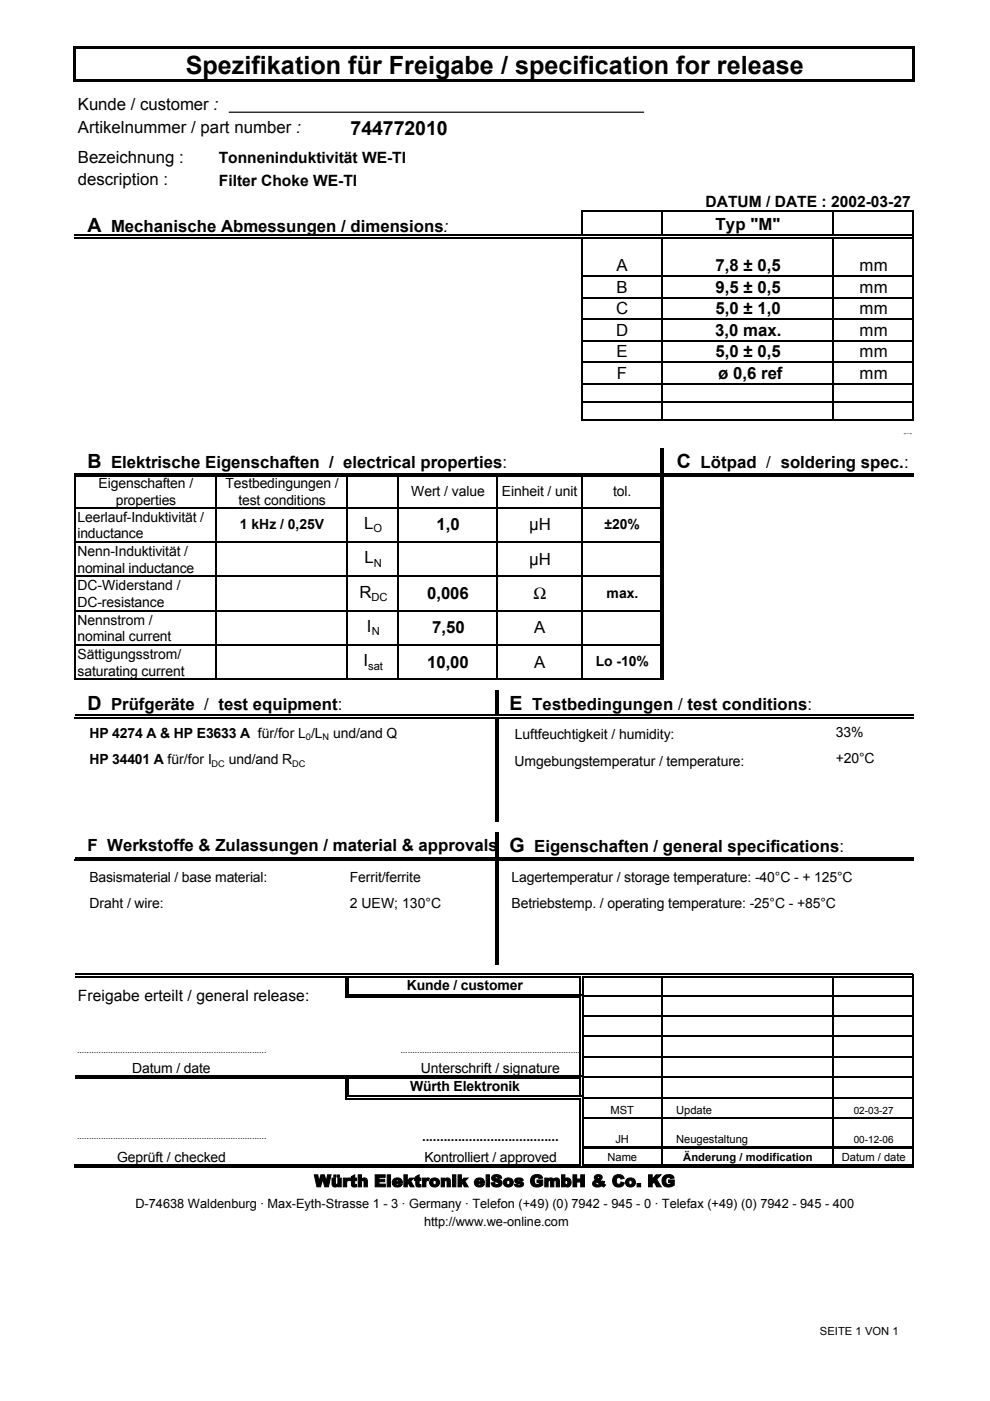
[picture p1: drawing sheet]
<svg xmlns="http://www.w3.org/2000/svg" width="210mm" height="297mm" viewBox="0 0 210 297" stroke-linecap="round" stroke-linejoin="round" font-family="sans-serif">
<defs><g id="words">
<text font-size="5.3" x="39.4" y="15.7">Spezifikation für Freigabe / specification for release</text>
<g font-size="4.1">
<text x="74.3" y="28.5">744772010</text>
<text x="18.5" y="49.1">A</text>
<text x="18.5" y="99.2">B</text>
<text x="143.5" y="99.2">C</text>
<text x="18.5" y="150.5">D</text>
<text x="108" y="150.5">E</text>
<text x="108" y="180.7">G</text>
</g>
<g font-size="3.6">
<text x="16.5" y="23.4">Kunde / customer :</text>
<text x="16.5" y="28.2">Artikelnummer / part number :</text>
<text x="16.5" y="34.6">Bezeichnung :</text>
<text x="16.5" y="39.2">description :</text>
<text x="23.5" y="49.1">Mechanische Abmessungen / dimensions:</text>
<text x="151.7" y="48.9">Typ &quot;M&quot;</text>
<text x="130.7" y="57.5">A</text>
<text x="151.7" y="57.5">7,8 ± 0,5</text>
<text x="182.2" y="57.5">mm</text>
<text x="130.7" y="62.1">B</text>
<text x="151.7" y="62.1">9,5 ± 0,5</text>
<text x="182.2" y="62.1">mm</text>
<text x="130.6" y="66.6">C</text>
<text x="130.6" y="71.2">D</text>
<text x="151.6" y="71.2">3,0 max.</text>
<text x="151.7" y="66.6">5,0 ± 1,0</text>
<text x="182.2" y="66.6">mm</text>
<text x="182.2" y="71.2">mm</text>
<text x="130.7" y="75.8">E</text>
<text x="151.7" y="75.8">5,0 ± 0,5</text>
<text x="182.2" y="75.8">mm</text>
<text x="130.8" y="80.3">F</text>
<text x="152.3" y="80.3">ø 0,6 ref</text>
<text x="182.2" y="80.3">mm</text>
<text x="23.5" y="99.2">Elektrische Eigenschaften / electrical properties:</text>
<text x="148.5" y="99.2">Lötpad / soldering spec.:</text>
<text x="77.2" y="112.2">L</text>
<text x="92.5" y="112.4">1,0</text>
<text x="112.2" y="112.4">µH</text>
<text x="77.3" y="119.5">L</text>
<text x="112.2" y="119.7">µH</text>
<text x="76.2" y="126.7">R</text>
<text x="90.6" y="127">0,006</text>
<text x="113.1" y="126.9">Ω</text>
<text x="77.8" y="134">I</text>
<text x="91.6" y="134.3">7,50</text>
<text x="113.3" y="134.3">A</text>
<text x="77" y="141.3">I</text>
<text x="90.6" y="141.6">10,00</text>
<text x="113.3" y="141.6">A</text>
<text x="23.5" y="150.5">Prüfgeräte / test equipment:</text>
<text x="112.9" y="150.5">Testbedingungen / test conditions:</text>
<text x="18.5" y="180.3">F Werkstoffe &amp; Zulassungen / material &amp; approvals</text>
<text x="113.3" y="180.7">Eigenschaften / general specifications:</text>
<text x="66.6" y="251.6">Würth Elektronik eiSos GmbH &amp; Co. KG</text>
</g>
<g font-size="3.3">
<text x="46.4" y="34.5">Tonneninduktivität WE-TI</text>
<text x="46.4" y="39.4">Filter Choke WE-TI</text>
<text x="149.6" y="43.9">DATUM / DATE : 2002-03-27</text>
<text x="16.5" y="212.3">Freigabe erteilt / general release:</text>
</g>
<g font-size="3">
<text x="20.9" y="103.4">Eigenschaften /</text>
<text x="24.6" y="107.1">properties</text>
<text x="47.8" y="103.4">Testbedingungen /</text>
<text x="50.5" y="107.1">test conditions</text>
<text x="87.2" y="105.2">Wert / value</text>
<text x="106.4" y="105.2">Einheit / unit</text>
<text x="130" y="105.2">tol.</text>
<text x="16.4" y="110.6">Leerlauf-Induktivität /</text>
<text x="50.9" y="112.2">1 kHz / 0,25V</text>
<text x="128.2" y="112.2">±20%</text>
<text x="16.4" y="114.1">inductance</text>
<text x="16.4" y="117.9">Nenn-Induktivität /</text>
<text x="16.4" y="121.4">nominal inductance</text>
<text x="16.4" y="125.1">DC-Widerstand /</text>
<text x="16.4" y="128.7">DC-resistance</text>
<text x="128.6" y="126.7">max.</text>
<text x="16.4" y="132.4">Nennstrom /</text>
<text x="16.4" y="136">nominal current</text>
<text x="16.4" y="139.6">Sättigungsstrom/</text>
<text x="16.4" y="143.3">saturating current</text>
<text x="126.3" y="141.3">Lo -10%</text>
<text x="19" y="156.4">HP 4274 A &amp; HP E3633 A für/for L /L</text>
<text x="19" y="162">HP 34401 A für/for I</text>
<text x="48.5" y="162">und/and R</text>
<text x="70.6" y="156.4">und/and Q</text>
<text x="109.2" y="156.7">Luftfeuchtigkeit / humidity:</text>
<text x="177.2" y="156.2">33%</text>
<text x="177.2" y="161.8">+20°C</text>
<text x="109.1" y="162.3">Umgebungstemperatur / temperature:</text>
<text x="19" y="186.9">Basismaterial / base material:</text>
<text x="74.2" y="186.9">Ferrit/ferrite</text>
<text x="108.5" y="186.9">Lagertemperatur / storage temperature: -40°C - + 125°C</text>
<text x="19" y="192.5">Draht / wire:</text>
<text x="74.2" y="192.5">2 UEW; 130°C</text>
<text x="108.5" y="192.5">Betriebstemp. / operating temperature: -25°C - +85°C</text>
<text x="86.3" y="209.8">Kunde / customer</text>
<text x="28" y="227.6">Datum / date</text>
<text x="89.2" y="227.6">Unterschrift / signature</text>
<text x="87" y="231.4">Würth Elektronik</text>
<text x="24.8" y="246.5">Geprüft / checked</text>
<text x="90" y="246.5">Kontrolliert / approved</text>
</g>
<text font-size="2.8" x="89.5" y="242">......................................</text>
<g font-size="2.7">
<text x="28.7" y="256.2">D-74638 Waldenburg · Max-Eyth-Strasse 1 - 3 · Germany · Telefon (+49) (0) 7942 - 945 - 0 · Telefax (+49) (0) 7942 - 945 - 400</text>
<text x="89.9" y="259.9">http://www.we-online.com</text>
</g>
<g font-size="2.4">
<text x="79.2" y="112.9">O</text>
<text x="79.2" y="120.1">N</text>
<text x="78.7" y="127.4">DC</text>
<text x="78.8" y="134.7">N</text>
<text x="78.1" y="142">sat</text>
<text x="129.5" y="236.2">MST</text>
<text x="143.3" y="236.2">Update</text>
<text x="130.5" y="242.3">JH</text>
<text x="143.3" y="242.3">Neugestaltung</text>
<text x="128.8" y="246.2">Name</text>
<text x="144.9" y="246.2">Änderung / modification</text>
<text x="178.5" y="246.2">Datum / date</text>
<text x="173.8" y="283">SEITE 1 VON 1</text>
</g>
<g font-size="2.1">
<text x="181" y="236.2">02-03-27</text>
<text x="181" y="242.3">00-12-06</text>
</g>
<g font-size="1.9">
<text x="64.9" y="157">0</text>
<text x="68.4" y="157">N</text>
<text x="44.9" y="162.6">DC</text>
<text x="62" y="162.6">DC</text>
<text x="16.3" y="223.3">...............................................................................</text>
<text x="84.9" y="223.3">...........................................................................</text>
<text x="16.3" y="241.4">...............................................................................</text>
</g>
<text font-size=".3" x="191.6" y="92">@@FRM 1@@</text>
</g></defs>
<g fill="#000">
<path d="M15.6 9.8h.5v7.5h-.5zM16.1 9.8h177.8v.5h-177.8zM16.1 16.8h177.8v.5h-177.8zM193.4 10.3h.5v7h-.5zM140 100.8h.2v.3h-.2zM140 100.3h.2v.3h-.2zM140.5 100.3h.2v.3h-.2zM140.5 100.8h.2v.3h-.2zM105 152.1h.2v.2h-.2zM105 151.6h.2v.2h-.2zM105.5 151.6h.2v.2h-.2zM105.5 152.1h.2v.2h-.2z"/>
<path d="M105 182.3h.2v.2h-.2zM105 181.8h.2v.2h-.2zM105.5 181.8h.2v.2h-.2zM105.5 182.3h.2v.2h-.2zM73.2 206.9h.3v.3h-.3zM73.2 206.4h.8v.3h-.8zM73.2 211.2h.8v.3h-.8zM73.2 210.7h.3v.8h-.3zM73.7 206.9h.3v.3h-.3zM73.7 210.7h.3v.3h-.3zM122.9 206.9h.3v.3h-.3zM122.9 211.2h.3v.3h-.3z"/>
<path d="M122.9 206.4h.8v.3h-.8zM122.9 210.7h.3v.3h-.3zM123.4 206.9h.3v.3h-.3zM123.4 210.7h.3v.8h-.3zM73.2 228.5h.3v.3h-.3zM73.2 228h.8v.3h-.8zM73.2 232.8h.8v.3h-.8zM73.2 232.3h.3v.8h-.3zM73.7 228.5h.3v.3h-.3zM73.7 232.3h.3v.3h-.3zM122.9 228.5h.3v.3h-.3zM122.9 232.8h.3v.3h-.3z"/>
<path d="M122.9 228h.3v.3h-.3zM122.9 232.3h.3v.3h-.3zM123.4 228h.3v.8h-.3zM123.4 232.3h.3v.8h-.3zM122.9 246.9h.3v.2h-.3zM122.9 247.4h.8v.2h-.8zM123.4 246.9h.3v.2h-.3zM123.7 243.1h70.1v.5h-70.1z"/>
</g>
<g fill="none" stroke="#000" stroke-width=".25">
<path d="M48.6 23.8h87.9M15.8 49.9h177.7M15.8 50.4h177.7M123.3 44.6v5.2M123.3 50.5v38.7M123.4 44.7h70.4M123.4 58.5h70.4M140.3 44.9v4.9M140.3 50.5v38.7M176.7 44.9v4.9M176.7 50.5v38.7M193.7 44.9v44.3"/>
<path d="M123.4 63.1h70.4M123.4 67.7h70.4M123.4 72.3h70.4M123.4 76.8h70.4M123.4 81.4h70.4M123.4 85.2h70.4M123.4 89h70.4M140.1 95.1v5.2M140.6 95.1v5.2M15.9 100.3v43.9M16 100.5h124.2M16 101h124"/>
<path d="M16 107.7h124M16 114.9h124M45.8 101.1v43.1M73.6 101.1v43.1M84.5 101.1v43.1M105.4 101.1v43.1M123.3 101.1v43.1M140.1 101.1v42.8M140.6 101.1v42.8M140.7 100.5h53M140.7 101h53M16 122.2h124"/>
<path d="M16 129.5h124M16 136.8h124M15.8 151.7h89.4M15.8 152.2h89.2M16 144.1h124.7M105.1 146.3v5.3M105.1 152.3v22M105.6 146.3v5.3M105.6 152.3v22M105.7 151.7h88M105.7 152.2h88M105.1 176.5v5.3"/>
<path d="M105.6 176.5v5.3M15.8 181.9h89.4M15.8 182.4h89.2M105.1 182.5v22.1M105.6 182.5v22.1M105.7 181.9h88M105.7 182.4h88M15.8 206.5h57.4M15.8 207.1h57.4M73.4 207.2v3.5M73.9 207.2v3.5M74 206.5h48.9"/>
<path d="M74 207.1h48.9M74 210.9h49.2M74 211.4h48.9M123.1 207.2v3.5M123.1 211.5v16.5M123.6 207.2v3.5M123.6 211.5v16.5M123.7 206.5h69.8M123.7 207.1h69.8M123.7 211.1h70.1M123.7 215.4h70.1M123.7 219.8h70.1"/>
<path d="M140.3 207.2v35.9M176.7 207.2v35.9M193.7 206.4v36.7M15.8 228.1h57.4M15.8 228.6h57.4M73.4 228.8v3.5M73.9 228.8v3.5M74 228.1h49.2M74 228.6h48.9M74 232.5h49.2M74 233h48.9M123.1 228.8v3.5"/>
<path d="M123.1 233.1v13.8M123.6 228.8v3.5M123.6 233.1v13.8M123.7 224.1h70.1M123.7 228.4h70.1M123.7 232.7h70.1M123.7 237h70.1M15.8 247h107.1M15.8 247.5h107.1M95.8 256.8h.1M123.7 247h69.8M123.7 247.5h69.8"/>
<path d="M140.3 243.6v3.3M176.7 243.6v3.3M193.7 243.6v4"/>
</g>
<use href="#words"/>
</svg>
